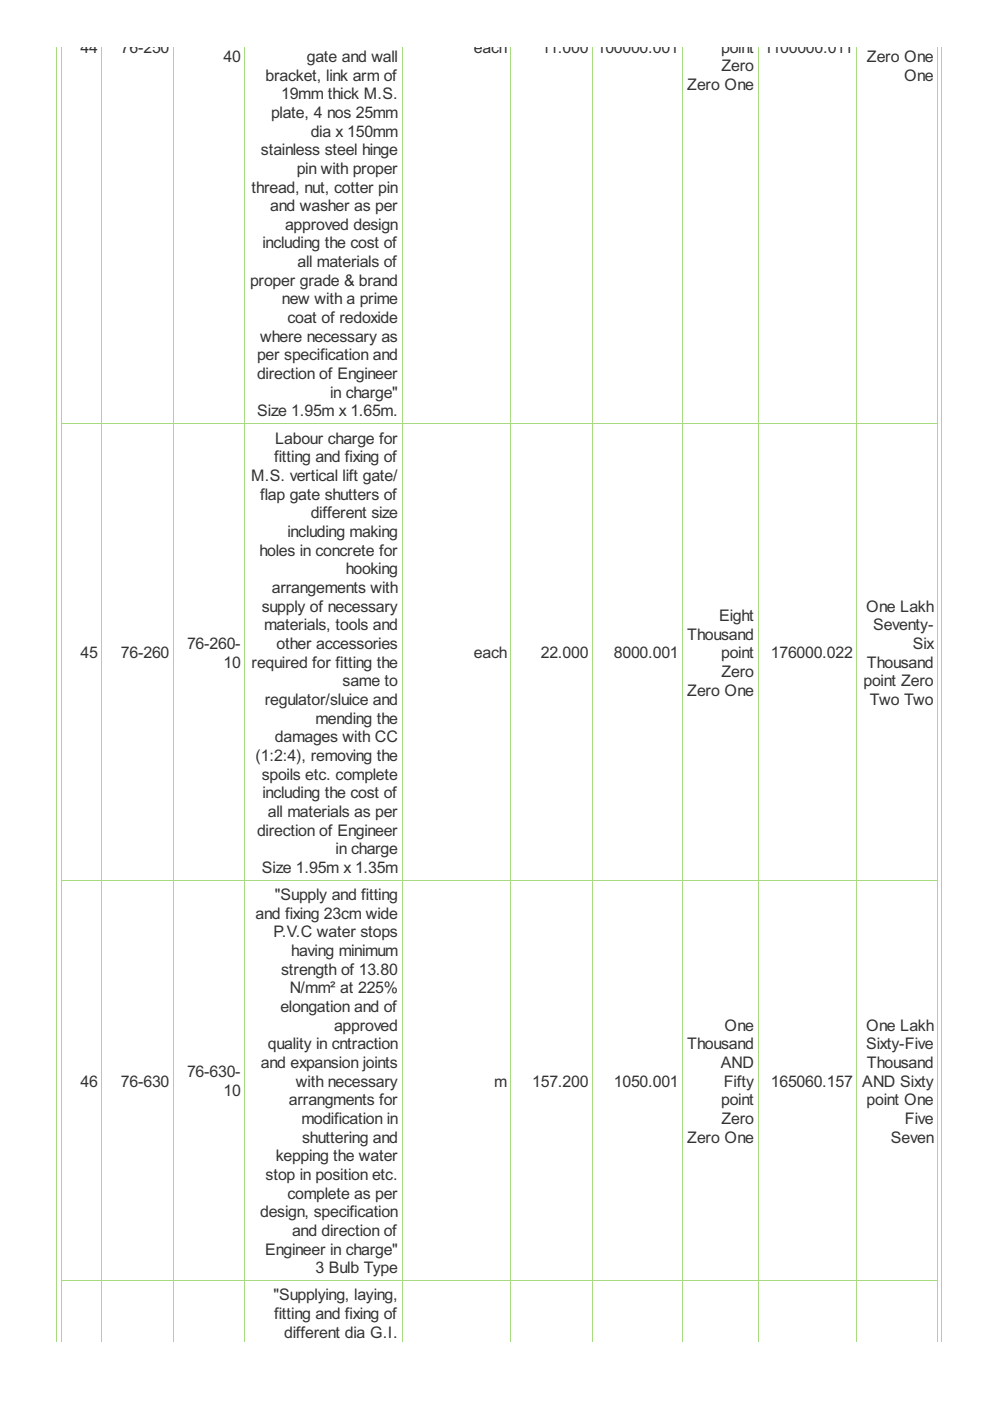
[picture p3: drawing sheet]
<svg xmlns="http://www.w3.org/2000/svg" width="210mm" height="297mm" viewBox="0 0 210 297" stroke-linecap="round" stroke-linejoin="round" font-family="sans-serif">
<defs><g id="words">
<g font-size="3.8" fill="#333">
<text x="17.1" y="11.1">44</text>
<text x="25.7" y="11.1">76-250</text>
<text x="100.5" y="11.1">each</text>
<text x="114.8" y="11.1">11.000</text>
<text x="126.5" y="11.1">100000.001</text>
<text x="152.9" y="11.1">point</text>
<text x="162" y="11.1">1100000.011</text>
<text x="47.4" y="13.1">40</text>
<text x="56.3" y="17.1">bracket, link arm of</text>
<text x="65" y="13.1">gate and wall</text>
<text x="153" y="15.1">Zero</text>
<text x="183.8" y="13.1">Zero One</text>
<text x="191.7" y="17.1">One</text>
<text x="59.6" y="21">19mm thick M.S.</text>
<text x="145.7" y="19.1">Zero One</text>
<text x="57.5" y="25">plate, 4 nos 25mm</text>
<text x="65.9" y="28.9">dia x 150mm</text>
<text x="55.3" y="32.9">stainless steel hinge</text>
<text x="53.3" y="40.8">thread, nut, cotter pin</text>
<text x="62.9" y="36.9">pin with proper</text>
<text x="57.3" y="44.8">and washer as per</text>
<text x="55.7" y="52.7">including the cost of</text>
<text x="60.4" y="48.7">approved design</text>
<text x="63.1" y="56.6">all materials of</text>
<text x="53" y="60.6">proper grade &amp; brand</text>
<text x="59.8" y="64.6">new with a prime</text>
<text x="60.9" y="68.5">coat of redoxide</text>
<text x="54.5" y="76.4">per specification and</text>
<text x="55.2" y="72.5">where necessary as</text>
<text x="54.5" y="80.4">direction of Engineer</text>
<text x="54.6" y="88.3">Size 1.95m x 1.65m.</text>
<text x="70" y="84.3">in charge&quot;</text>
<text x="58.3" y="94.1">Labour charge for</text>
<text x="53.2" y="102">M.S. vertical lift gate/</text>
<text x="58.1" y="98">fitting and fixing of</text>
<text x="55.2" y="105.9">flap gate shutters of</text>
<text x="60.9" y="113.8">including making</text>
<text x="65.9" y="109.9">different size</text>
<text x="55" y="117.8">holes in concrete for</text>
<text x="57.6" y="125.7">arrangements with</text>
<text x="73.3" y="121.8">hooking</text>
<text x="55.5" y="129.7">supply of necessary</text>
<text x="152.5" y="131.6">Eight</text>
<text x="183.6" y="129.7">One Lakh</text>
<text x="39.7" y="137.6">76-260-</text>
<text x="56" y="133.6">materials, tools and</text>
<text x="58.6" y="137.6">other accessories</text>
<text x="145.7" y="135.6">Thousand</text>
<text x="185.1" y="133.6">Seventy-</text>
<text x="193.5" y="137.6">Six</text>
<text x="17.1" y="139.6">45</text>
<text x="25.7" y="139.6">76-260</text>
<text x="47.4" y="141.5">10</text>
<text x="53.3" y="141.5">required for fitting the</text>
<text x="100.5" y="139.6">each</text>
<text x="114.7" y="139.6">22.000</text>
<text x="130.2" y="139.6">8000.001</text>
<text x="152.9" y="139.6">point</text>
<text x="153" y="143.5">Zero</text>
<text x="163.5" y="139.6">176000.022</text>
<text x="183.8" y="141.5">Thousand</text>
<text x="56.1" y="149.5">regulator/sluice and</text>
<text x="72.6" y="145.5">same to</text>
<text x="145.7" y="147.5">Zero One</text>
<text x="183.1" y="145.5">point Zero</text>
<text x="184.5" y="149.5">Two Two</text>
<text x="66.9" y="153.4">mending the</text>
<text x="54.2" y="161.3">(1:2:4), removing the</text>
<text x="58.3" y="157.4">damages with CC</text>
<text x="55.5" y="165.3">spoils etc. complete</text>
<text x="55.7" y="169.2">including the cost of</text>
<text x="56.8" y="173.2">all materials as per</text>
<text x="54.5" y="177.1">direction of Engineer</text>
<text x="55.5" y="185.1">Size 1.95m x 1.35m</text>
<text x="71.1" y="181.1">in charge</text>
<text x="58.3" y="190.8">&quot;Supply and fitting</text>
<text x="54.2" y="194.8">and fixing 23cm wide</text>
<text x="58" y="198.7">P.V.C water stops</text>
<text x="61.8" y="202.7">having minimum</text>
<text x="59.6" y="206.7">strength of 13.80</text>
<text x="59.4" y="214.6">elongation and of</text>
<text x="61.5" y="210.6">N/mm² at 225%</text>
<text x="70.8" y="218.5">approved</text>
<text x="153.6" y="218.5">One</text>
<text x="183.6" y="218.5">One Lakh</text>
<text x="55.3" y="226.4">and expansion joints</text>
<text x="56.8" y="222.5">quality in cntraction</text>
<text x="145.7" y="222.5">Thousand</text>
<text x="152.8" y="226.4">AND</text>
<text x="183.6" y="222.5">Sixty-Five</text>
<text x="183.8" y="226.4">Thousand</text>
<text x="17.1" y="230.4">46</text>
<text x="25.7" y="230.4">76-630</text>
<text x="39.7" y="228.4">76-630-</text>
<text x="47.4" y="232.4">10</text>
<text x="62.7" y="230.4">with necessary</text>
<text x="104.8" y="230.4">m</text>
<text x="112.9" y="230.4">157.200</text>
<text x="130.2" y="230.4">1050.001</text>
<text x="153.5" y="230.4">Fifty</text>
<text x="163.5" y="230.4">165060.157</text>
<text x="182.8" y="230.4">AND Sixty</text>
<text x="61.3" y="234.3">arrangments for</text>
<text x="63.9" y="238.3">modification in</text>
<text x="152.9" y="234.3">point</text>
<text x="153" y="238.3">Zero</text>
<text x="183.7" y="234.3">point One</text>
<text x="191.9" y="238.3">Five</text>
<text x="64.1" y="242.3">shuttering and</text>
<text x="145.7" y="242.3">Zero One</text>
<text x="188.9" y="242.3">Seven</text>
<text x="56.3" y="250.2">stop in position etc.</text>
<text x="58.5" y="246.2">kepping the water</text>
<text x="60.9" y="254.1">complete as per</text>
<text x="55.2" y="258.1">design, specification</text>
<text x="61.9" y="262">and direction of</text>
<text x="56.2" y="266">Engineer in charge&quot;</text>
<text x="66.9" y="270">3 Bulb Type</text>
<text x="58" y="275.7">&quot;Supplying, laying,</text>
<text x="58.1" y="279.7">fitting and fixing of</text>
<text x="60.3" y="283.6">different dia G.I.</text>
</g>
</g></defs>
<g fill="none" stroke="#a8da7f" stroke-width=".21">
<path d="M12.1 9.9v274.6M13 9.9v274.6M21.6 9.9v274.6M36.8 9.9v274.6M51.9 9.9v274.6M85.2 9.9v274.6M108.3 9.9v274.6M125.6 9.9v274.6M144.8 9.9v274.6M160.7 9.9v274.6M181.7 9.9v274.6M198.8 9.9v274.6"/>
<path d="M199.6 9.9v274.6M13 89.9h185.9M13 186.6h185.9M13 271.5h185.9"/>
</g>
<use href="#words"/>
</svg>
